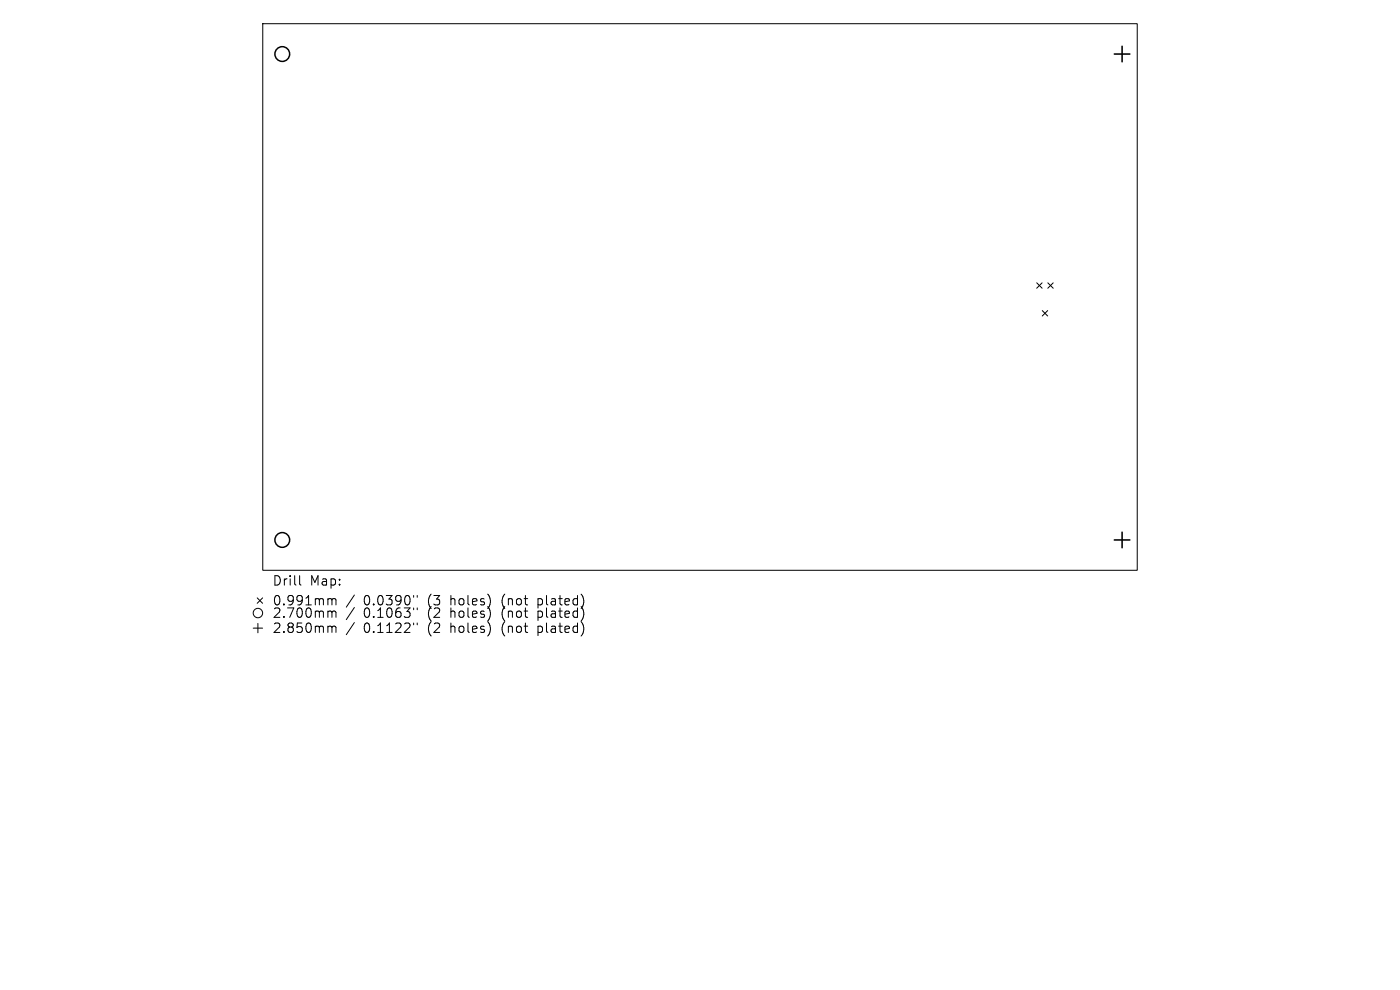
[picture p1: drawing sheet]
<svg xmlns="http://www.w3.org/2000/svg" width="297mm" height="210mm" viewBox="0 0 297 210" stroke-linecap="round" stroke-linejoin="round" font-family="sans-serif">
<defs><g id="words">
<g font-size="2.8">
<text x="57.7" y="124.5">Drill</text>
<text x="65.7" y="124.5">Map:</text>
<text x="57.7" y="128.7">0.991mm</text>
<text x="57.7" y="131.3">2.700mm</text>
<text x="77.2" y="128.7">0.0390&quot;</text>
<text x="77.2" y="131.3">0.1063&quot;</text>
<text x="90.9" y="128.7">(3</text>
<text x="90.9" y="131.3">(2</text>
<text x="95.8" y="128.7">holes)</text>
<text x="95.8" y="131.3">holes)</text>
<text x="106.9" y="128.7">(not</text>
<text x="106.9" y="131.3">(not</text>
<text x="114.7" y="128.7">plated)</text>
<text x="114.7" y="131.3">plated)</text>
<text x="57.7" y="134.5">2.850mm</text>
<text x="77.2" y="134.5">0.1122&quot;</text>
<text x="90.9" y="134.5">(2</text>
<text x="95.8" y="134.5">holes)</text>
<text x="106.9" y="134.5">(not</text>
<text x="114.7" y="134.5">plated)</text>
</g>
</g></defs>
<g fill="none" stroke="#000" stroke-width=".21">
<path d="M55.7 5h185.6v116h-185.6zM219.9 60l1.2 1.1M221.1 60l-1.2 1.1M222.3 60l1.1 1.1M223.4 60l-1.1 1.1M221.1 65.9l1.2 1.1M222.3 65.9l-1.2 1.1M53.7 133.2h2M54.6 126.8l1.1 1.2M54.7 132.2v2M55.7 126.8l-1.1 1.2M63.6 122.1v1.7l.2 .3"/>
<path d="M69.8 127l.5 .1 .1 .2M69.8 129.6l.5 .1 .1 .2M69.8 132.8l.5 .1 .1 .2M70.4 127.3l.3-.3 .5 .1 .1 1.2M70.4 127.3v1M70.4 129.9v1.1M70.4 133.1v1.1M70.4 129.9l.3-.3 .5 .1 .1 1.3M70.4 133.1l.3-.3 .5 .1 .1 1.3M75.2 126.2l-1.7 2.6M75.2 128.9l-1.7 2.5M75.2 132.1l-1.7 2.5"/>
<path d="M87.8 126.3v.4M87.8 129v.3M87.8 132.2v.3M88.5 126.3v.4M88.5 129v.3M88.5 132.2v.3"/>
<circle cx="54.7" cy="130" r="1"/>
</g>
<g fill="none" stroke="#000" stroke-width=".31">
<circle cx="59.9" cy="11.5" r="1.57"/>
<circle cx="59.9" cy="114.5" r="1.57"/>
</g>
<path d="M236.4 11.5h3.3M238 9.8v3.3M236.4 114.5h3.3M238 112.9v3.3" fill="none" stroke="#000" stroke-width=".33"/>
<use href="#words"/>
</svg>
